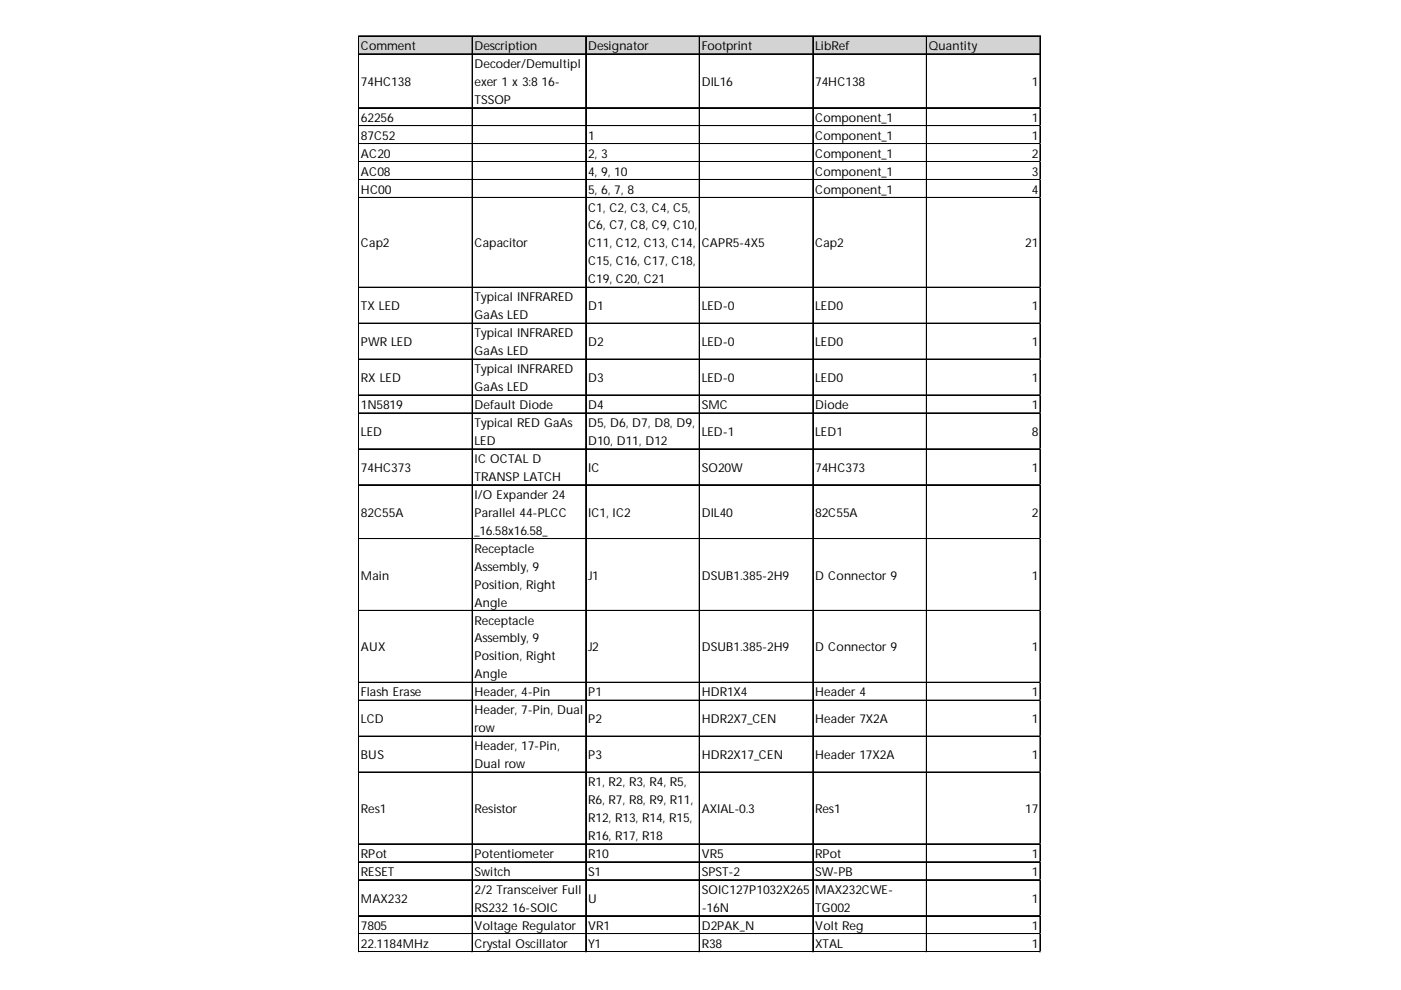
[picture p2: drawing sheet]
<svg xmlns="http://www.w3.org/2000/svg" width="297mm" height="210mm" viewBox="0 0 297 210" stroke-linecap="round" stroke-linejoin="round" font-family="sans-serif">
<defs><g id="words">
<g font-size="2.6">
<text x="76.5" y="10.6">Comment</text>
<text x="100.6" y="10.6">Description</text>
<text x="124.7" y="10.6">Designator</text>
<text x="148.8" y="10.6">Footprint</text>
<text x="172.8" y="10.6">LibRef</text>
<text x="196.9" y="10.6">Quantity</text>
<text x="100.6" y="14.4">Decoder/Demultipl</text>
<text x="76.5" y="18.2">74HC138</text>
<text x="100.6" y="18.2">exer 1 x 3:8</text>
<text x="100.6" y="22">TSSOP</text>
<text x="114.8" y="18.2">16-</text>
<text x="148.8" y="18.2">DIL16</text>
<text x="172.8" y="18.2">74HC138</text>
<text x="218.8" y="18.2">1</text>
<text x="76.5" y="25.8">62256</text>
<text x="76.5" y="29.6">87C52</text>
<text x="124.7" y="29.6">1</text>
<text x="172.8" y="25.8">Component_1</text>
<text x="172.8" y="29.6">Component_1</text>
<text x="218.8" y="25.8">1</text>
<text x="218.8" y="29.6">1</text>
<text x="76.5" y="33.4">AC20</text>
<text x="124.7" y="33.4">2, 3</text>
<text x="172.8" y="33.4">Component_1</text>
<text x="218.8" y="33.4">2</text>
<text x="76.5" y="37.2">AC08</text>
<text x="76.5" y="41">HC00</text>
<text x="124.7" y="37.2">4, 9, 10</text>
<text x="124.7" y="41">5, 6, 7, 8</text>
<text x="172.8" y="37.2">Component_1</text>
<text x="172.8" y="41">Component_1</text>
<text x="218.8" y="37.2">3</text>
<text x="218.8" y="41">4</text>
<text x="124.7" y="44.9">C1, C2, C3, C4, C5,</text>
<text x="76.5" y="52.5">Cap2</text>
<text x="100.6" y="52.5">Capacitor</text>
<text x="124.7" y="48.7">C6, C7, C8, C9, C10,</text>
<text x="124.7" y="52.5">C11, C12, C13, C14,</text>
<text x="148.8" y="52.5">CAPR5-4X5</text>
<text x="172.8" y="52.5">Cap2</text>
<text x="217.4" y="52.5">21</text>
<text x="124.7" y="56.3">C15, C16, C17, C18,</text>
<text x="76.5" y="65.8">TX LED</text>
<text x="100.6" y="63.9">Typical INFRARED</text>
<text x="124.7" y="60.1">C19, C20, C21</text>
<text x="124.7" y="65.8">D1</text>
<text x="148.8" y="65.8">LED-0</text>
<text x="172.8" y="65.8">LED0</text>
<text x="218.8" y="65.8">1</text>
<text x="100.6" y="67.7">GaAs LED</text>
<text x="100.6" y="71.5">Typical INFRARED</text>
<text x="76.5" y="73.4">PWR LED</text>
<text x="100.6" y="75.3">GaAs LED</text>
<text x="124.7" y="73.4">D2</text>
<text x="148.8" y="73.4">LED-0</text>
<text x="172.8" y="73.4">LED0</text>
<text x="218.8" y="73.4">1</text>
<text x="76.5" y="81">RX LED</text>
<text x="100.6" y="79.1">Typical INFRARED</text>
<text x="100.6" y="82.9">GaAs LED</text>
<text x="124.7" y="81">D3</text>
<text x="148.8" y="81">LED-0</text>
<text x="172.8" y="81">LED0</text>
<text x="218.8" y="81">1</text>
<text x="76.5" y="86.7">1N5819</text>
<text x="100.6" y="86.7">Default Diode</text>
<text x="124.7" y="86.7">D4</text>
<text x="148.8" y="86.7">SMC</text>
<text x="172.8" y="86.7">Diode</text>
<text x="218.8" y="86.7">1</text>
<text x="76.5" y="92.4">LED</text>
<text x="100.6" y="90.5">Typical RED GaAs</text>
<text x="100.6" y="94.3">LED</text>
<text x="124.7" y="90.5">D5, D6, D7, D8, D9,</text>
<text x="124.7" y="94.3">D10, D11, D12</text>
<text x="148.8" y="92.4">LED-1</text>
<text x="172.8" y="92.4">LED1</text>
<text x="218.8" y="92.4">8</text>
<text x="76.5" y="100.1">74HC373</text>
<text x="100.6" y="98.1">IC OCTAL D</text>
<text x="100.6" y="102">TRANSP LATCH</text>
<text x="124.7" y="100.1">IC</text>
<text x="148.8" y="100.1">SO20W</text>
<text x="172.8" y="100.1">74HC373</text>
<text x="218.8" y="100.1">1</text>
<text x="100.6" y="105.8">I/O Expander 24</text>
<text x="76.5" y="109.6">82C55A</text>
<text x="100.6" y="109.6">Parallel 44-PLCC</text>
<text x="100.6" y="113.4">_16.58x16.58_</text>
<text x="124.7" y="109.6">IC1, IC2</text>
<text x="148.8" y="109.6">DIL40</text>
<text x="172.8" y="109.6">82C55A</text>
<text x="218.8" y="109.6">2</text>
<text x="100.6" y="117.2">Receptacle</text>
<text x="76.5" y="122.9">Main</text>
<text x="100.6" y="121">Assembly, 9</text>
<text x="100.6" y="124.8">Position, Right</text>
<text x="124.7" y="122.9">J1</text>
<text x="148.8" y="122.9">DSUB1.385-2H9</text>
<text x="172.8" y="122.9">D Connector 9</text>
<text x="218.8" y="122.9">1</text>
<text x="100.6" y="128.6">Angle</text>
<text x="100.6" y="132.4">Receptacle</text>
<text x="100.6" y="136.2">Assembly, 9</text>
<text x="76.5" y="138.1">AUX</text>
<text x="100.6" y="140">Position, Right</text>
<text x="100.6" y="143.8">Angle</text>
<text x="124.7" y="138.1">J2</text>
<text x="148.8" y="138.1">DSUB1.385-2H9</text>
<text x="172.8" y="138.1">D Connector 9</text>
<text x="218.8" y="138.1">1</text>
<text x="76.5" y="147.6">Flash Erase</text>
<text x="100.6" y="147.6">Header, 4-Pin</text>
<text x="124.7" y="147.6">P1</text>
<text x="148.8" y="147.6">HDR1X4</text>
<text x="172.8" y="147.6">Header 4</text>
<text x="218.8" y="147.6">1</text>
<text x="76.5" y="153.3">LCD</text>
<text x="100.6" y="151.4">Header, 7-Pin, Dual</text>
<text x="100.6" y="155.2">row</text>
<text x="124.7" y="153.3">P2</text>
<text x="148.8" y="153.3">HDR2X7_CEN</text>
<text x="172.8" y="153.3">Header 7X2A</text>
<text x="218.8" y="153.3">1</text>
<text x="76.5" y="161">BUS</text>
<text x="100.6" y="159.1">Header, 17-Pin,</text>
<text x="124.7" y="161">P3</text>
<text x="148.8" y="161">HDR2X17_CEN</text>
<text x="172.8" y="161">Header 17X2A</text>
<text x="218.8" y="161">1</text>
<text x="100.6" y="162.9">Dual row</text>
<text x="124.7" y="166.7">R1, R2, R3, R4, R5,</text>
<text x="76.5" y="172.4">Res1</text>
<text x="100.6" y="172.4">Resistor</text>
<text x="124.7" y="170.5">R6, R7, R8, R9, R11,</text>
<text x="148.8" y="172.4">AXIAL-0.3</text>
<text x="172.8" y="172.4">Res1</text>
<text x="217.4" y="172.4">17</text>
<text x="124.7" y="174.3">R12, R13, R14, R15,</text>
<text x="124.7" y="178.1">R16, R17, R18</text>
<text x="76.5" y="181.9">RPot</text>
<text x="76.5" y="185.7">RESET</text>
<text x="100.6" y="181.9">Potentiometer</text>
<text x="100.6" y="185.7">Switch</text>
<text x="124.7" y="181.9">R10</text>
<text x="124.7" y="185.7">S1</text>
<text x="148.8" y="181.9">VR5</text>
<text x="148.8" y="185.7">SPST-2</text>
<text x="172.8" y="181.9">RPot</text>
<text x="172.8" y="185.7">SW-PB</text>
<text x="218.8" y="181.9">1</text>
<text x="218.8" y="185.7">1</text>
<text x="76.5" y="191.4">MAX232</text>
<text x="100.6" y="189.5">2/2 Transceiver Full</text>
<text x="124.7" y="191.4">U</text>
<text x="148.8" y="189.5">SOIC127P1032X265</text>
<text x="172.8" y="189.5">MAX232CWE-</text>
<text x="218.8" y="191.4">1</text>
<text x="76.5" y="197.1">7805</text>
<text x="100.6" y="193.3">RS232</text>
<text x="100.6" y="197.1">Voltage Regulator</text>
<text x="108.6" y="193.3">16-SOIC</text>
<text x="124.7" y="197.1">VR1</text>
<text x="148.8" y="193.3">-16N</text>
<text x="148.8" y="197.1">D2PAK_N</text>
<text x="172.8" y="193.3">TG002</text>
<text x="172.8" y="197.1">Volt Reg</text>
<text x="218.8" y="197.1">1</text>
<text x="76.5" y="200.9">22.1184MHz</text>
<text x="100.6" y="200.9">Crystal Oscillator</text>
<text x="124.7" y="200.9">Y1</text>
<text x="148.8" y="200.9">R38</text>
<text x="172.8" y="200.9">XTAL</text>
<text x="218.8" y="200.9">1</text>
</g>
</g></defs>
<path d="M76.1 7.7h144.6v3.9h-144.6z" fill="#d3d3d3"/>
<g fill="none" stroke="#000" stroke-width=".21">
<path d="M76 7.6v194.3M76.1 7.6v194.3M76.2 7.6h144.5M76.2 7.7h144.5M76.2 11.4h144.5M76.2 11.5h144.5M100.1 7.8v194.1M100.2 7.8v194.1M124.2 7.8v194.1M124.3 7.8v194.1M148.2 7.8v194.1M148.3 7.8v194.1"/>
<path d="M172.3 7.8v194.1M172.4 7.8v194.1M196.4 7.8v194.1M196.5 7.8v194.1M220.5 7.8v194.1M220.6 7.8v194.1M76.2 22.8h144.5M76.2 22.9h144.5M76.2 26.6h144.5M76.2 26.7h144.5M76.2 30.4h144.5M76.2 30.5h144.5"/>
<path d="M76.2 34.2h144.5M76.2 34.3h144.5M76.2 38h144.5M76.2 38.1h144.5M76.2 41.9h144.5M76.2 60.9h144.5M76.2 61h144.5M76.2 68.5h144.5M76.2 68.6h144.5M76.2 76.1h144.5M76.2 76.2h144.5M76.2 83.7h144.5"/>
<path d="M76.2 83.8h144.5M76.2 87.5h144.5M76.2 87.6h144.5M76.2 95.2h144.5M76.2 102.8h144.5M76.2 102.9h144.5M76.2 114.2h144.5M76.2 114.3h144.5M76.2 129.4h144.5M76.2 129.5h144.5M76.2 144.6h144.5M76.2 144.7h144.5"/>
<path d="M76.2 148.4h144.5M76.2 148.5h144.5M76.2 156.1h144.5M76.2 163.7h144.5M76.2 163.8h144.5M76.2 178.9h144.5M76.2 179h144.5M76.2 182.7h144.5M76.2 182.8h144.5M76.2 186.5h144.5M76.2 186.6h144.5M76.2 194.1h144.5"/>
<path d="M76.2 194.2h144.5M76.2 197.9h144.5M76.2 198h144.5M76.2 201.7h144.5M76.2 201.8h144.5"/>
</g>
<path d="M76 201.9h.1" fill="none" stroke="#d4d4d4" stroke-width=".21"/>
<path d="M76 201.9h.2z" fill="#d4d4d4"/>
<path d="M100.1 201.9h.1" fill="none" stroke="#d4d4d4" stroke-width=".21"/>
<path d="M100.1 201.9h.2z" fill="#d4d4d4"/>
<path d="M124.2 201.9h.1" fill="none" stroke="#d4d4d4" stroke-width=".21"/>
<path d="M124.2 201.9h.1z" fill="#d4d4d4"/>
<path d="M148.2 201.9h.1" fill="none" stroke="#d4d4d4" stroke-width=".21"/>
<path d="M148.2 201.9h.2z" fill="#d4d4d4"/>
<path d="M172.3 201.9h.1" fill="none" stroke="#d4d4d4" stroke-width=".21"/>
<path d="M172.3 201.9h.2z" fill="#d4d4d4"/>
<path d="M196.4 201.9h.1" fill="none" stroke="#d4d4d4" stroke-width=".21"/>
<path d="M196.4 201.9h.2z" fill="#d4d4d4"/>
<path d="M220.5 201.9h.1" fill="none" stroke="#d4d4d4" stroke-width=".21"/>
<path d="M220.5 201.9h.2z" fill="#d4d4d4"/>
<path d="M220.7 22.8h.1" fill="none" stroke="#d4d4d4" stroke-width=".21"/>
<path d="M220.7 22.8v.2z" fill="#d4d4d4"/>
<path d="M220.7 26.6h.1" fill="none" stroke="#d4d4d4" stroke-width=".21"/>
<path d="M220.7 26.6v.2z" fill="#d4d4d4"/>
<path d="M220.7 30.4h.1" fill="none" stroke="#d4d4d4" stroke-width=".21"/>
<path d="M220.7 30.4v.2z" fill="#d4d4d4"/>
<path d="M220.7 34.2h.1" fill="none" stroke="#d4d4d4" stroke-width=".21"/>
<path d="M220.7 34.2v.2z" fill="#d4d4d4"/>
<path d="M220.7 38h.1" fill="none" stroke="#d4d4d4" stroke-width=".21"/>
<path d="M220.7 38v.2z" fill="#d4d4d4"/>
<path d="M220.7 41.9h.1" fill="none" stroke="#d4d4d4" stroke-width=".21"/>
<path d="M220.7 41.9v.1z" fill="#d4d4d4"/>
<path d="M220.7 60.9h.1" fill="none" stroke="#d4d4d4" stroke-width=".21"/>
<path d="M220.7 60.9v.2z" fill="#d4d4d4"/>
<path d="M220.7 68.5h.1" fill="none" stroke="#d4d4d4" stroke-width=".21"/>
<path d="M220.7 68.5v.2z" fill="#d4d4d4"/>
<path d="M220.7 76.1h.1" fill="none" stroke="#d4d4d4" stroke-width=".21"/>
<path d="M220.7 76.1v.2z" fill="#d4d4d4"/>
<path d="M220.7 83.7h.1" fill="none" stroke="#d4d4d4" stroke-width=".21"/>
<path d="M220.7 83.7v.2z" fill="#d4d4d4"/>
<path d="M220.7 87.5h.1" fill="none" stroke="#d4d4d4" stroke-width=".21"/>
<path d="M220.7 87.5v.2z" fill="#d4d4d4"/>
<path d="M220.7 95.2h.1" fill="none" stroke="#d4d4d4" stroke-width=".21"/>
<path d="M220.7 95.2v.1z" fill="#d4d4d4"/>
<path d="M220.7 102.8h.1" fill="none" stroke="#d4d4d4" stroke-width=".21"/>
<path d="M220.7 102.8v.1z" fill="#d4d4d4"/>
<path d="M220.7 114.2h.1" fill="none" stroke="#d4d4d4" stroke-width=".21"/>
<path d="M220.7 114.2v.2z" fill="#d4d4d4"/>
<path d="M220.7 129.4h.1" fill="none" stroke="#d4d4d4" stroke-width=".21"/>
<path d="M220.7 129.4v.2z" fill="#d4d4d4"/>
<path d="M220.7 144.6h.1" fill="none" stroke="#d4d4d4" stroke-width=".21"/>
<path d="M220.7 144.6v.2z" fill="#d4d4d4"/>
<path d="M220.7 148.4h.1" fill="none" stroke="#d4d4d4" stroke-width=".21"/>
<path d="M220.7 148.4v.2z" fill="#d4d4d4"/>
<path d="M220.7 156.1h.1" fill="none" stroke="#d4d4d4" stroke-width=".21"/>
<path d="M220.7 156.1v.1z" fill="#d4d4d4"/>
<path d="M220.7 163.7h.1" fill="none" stroke="#d4d4d4" stroke-width=".21"/>
<path d="M220.7 163.7v.1z" fill="#d4d4d4"/>
<path d="M220.7 178.9h.1" fill="none" stroke="#d4d4d4" stroke-width=".21"/>
<path d="M220.7 178.9v.2z" fill="#d4d4d4"/>
<path d="M220.7 182.7h.1" fill="none" stroke="#d4d4d4" stroke-width=".21"/>
<path d="M220.7 182.7v.2z" fill="#d4d4d4"/>
<path d="M220.7 186.5h.1" fill="none" stroke="#d4d4d4" stroke-width=".21"/>
<path d="M220.7 186.5v.2z" fill="#d4d4d4"/>
<path d="M220.7 194.1h.1" fill="none" stroke="#d4d4d4" stroke-width=".21"/>
<path d="M220.7 194.1v.2z" fill="#d4d4d4"/>
<path d="M220.7 197.9h.1" fill="none" stroke="#d4d4d4" stroke-width=".21"/>
<path d="M220.7 197.9v.2z" fill="#d4d4d4"/>
<path d="M220.7 201.7h.1" fill="none" stroke="#d4d4d4" stroke-width=".21"/>
<path d="M220.7 201.7v.2z" fill="#d4d4d4"/>
<use href="#words"/>
</svg>
